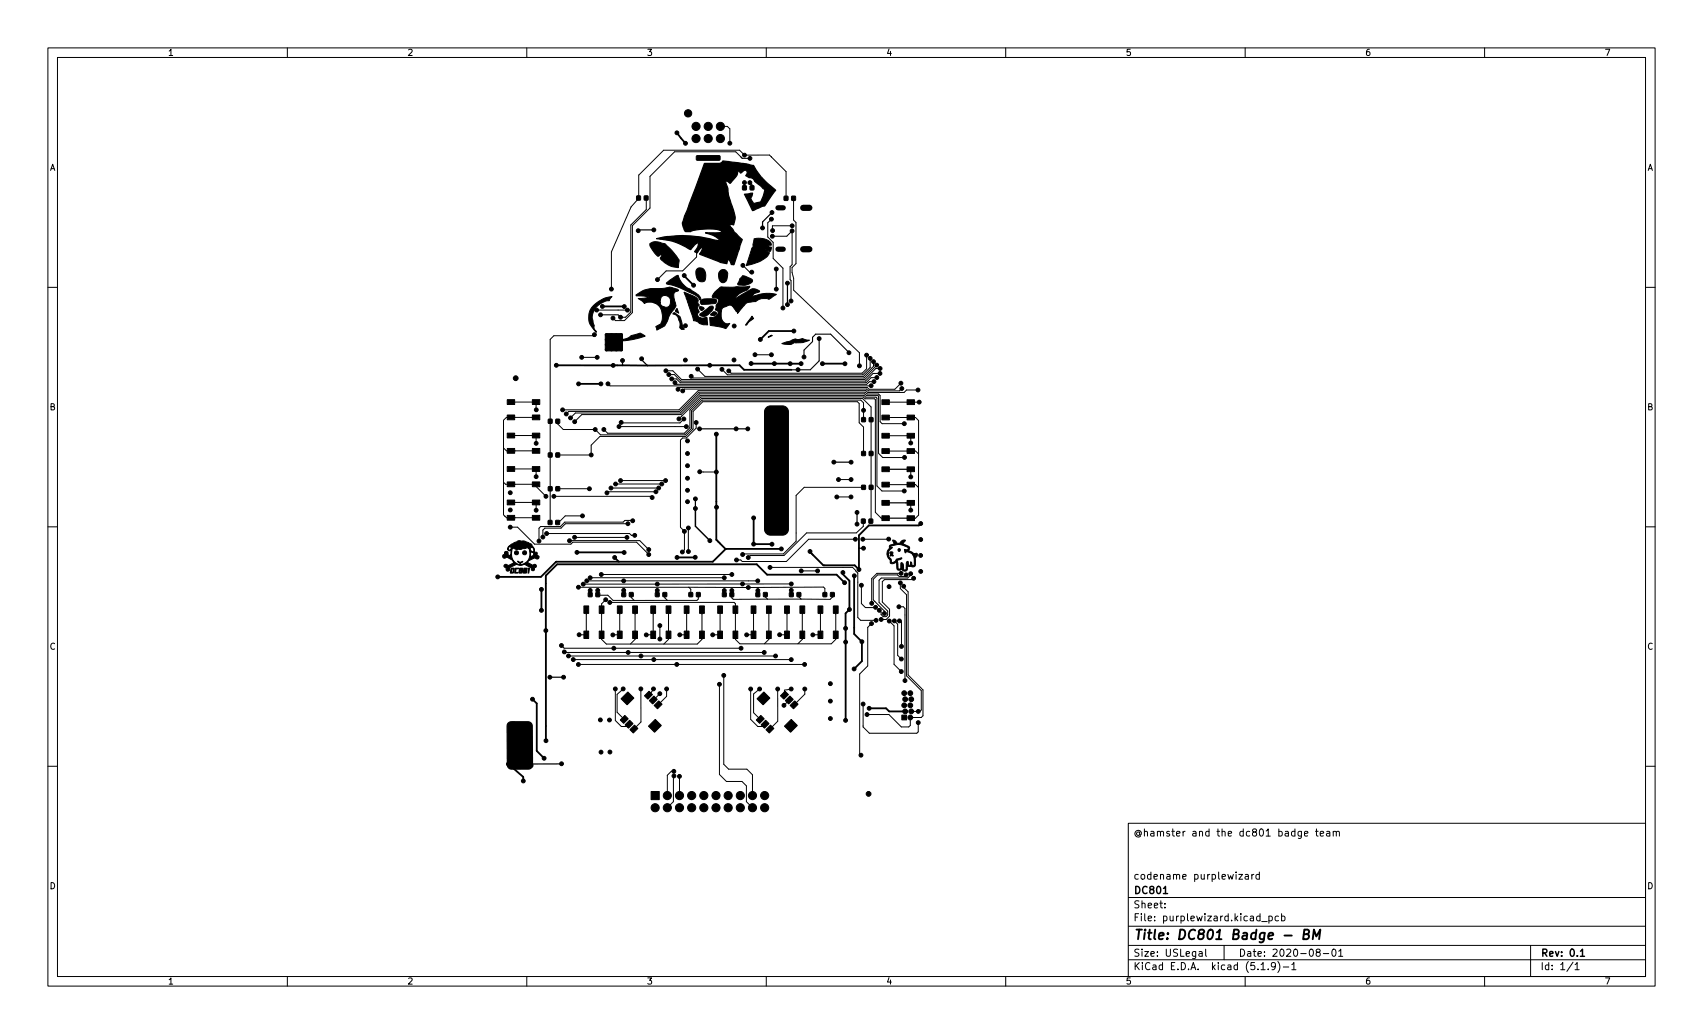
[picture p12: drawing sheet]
<svg xmlns="http://www.w3.org/2000/svg" width="356mm" height="216mm" viewBox="0 0 356 216" stroke-linecap="round" stroke-linejoin="round" font-family="sans-serif">
<defs><g id="words">
<text font-size="2.8" x="236.6" y="196.2">Title: DC801 Badge - BM</text>
<g font-size="2.1">
<text x="236.6" y="174.6">@hamster and the dc801 badge team</text>
<text x="236.6" y="183.6">codename purplewizard</text>
<text x="236.6" y="189.7">Sheet:</text>
<text x="236.6" y="186.7">DC801</text>
<text x="236.6" y="192.4">File: purplewizard.kicad_pcb</text>
<text x="236.6" y="202.5">KiCad E.D.A. kicad (5.1.9)-1</text>
<text x="236.6" y="199.7">Size: USLegal</text>
<text x="258.6" y="199.7">Date: 2020-08-01</text>
<text x="321.6" y="199.7">Rev: 0.1</text>
<text x="321.6" y="202.5">Id: 1/1</text>
</g>
<g font-size="1.8">
<text x="35" y="11.6">1</text>
<text x="85" y="11.6">2</text>
<text x="135" y="11.6">3</text>
<text x="185" y="11.6">4</text>
<text x="235" y="11.6">5</text>
<text x="285" y="11.6">6</text>
<text x="335" y="11.6">7</text>
<text x="10.3" y="35.6">A</text>
<text x="343.9" y="35.6">A</text>
<text x="10.3" y="85.7">B</text>
<text x="343.9" y="85.7">B</text>
<text x="10.3" y="135.6">C</text>
<text x="343.9" y="135.6">C</text>
<text x="10.3" y="185.7">D</text>
<text x="343.9" y="185.7">D</text>
<text x="35" y="205.6">1</text>
<text x="85" y="205.6">2</text>
<text x="135" y="205.6">3</text>
<text x="185" y="205.6">4</text>
<text x="235" y="205.6">5</text>
<text x="285" y="205.6">6</text>
<text x="335" y="205.6">7</text>
</g>
</g></defs>
<g fill="none" stroke="#000" stroke-width=".21">
<path d="M10 10h335.6v195.9h-335.6zM12 12h331.6v191.9h-331.6zM60 10v2M110 10v2M160 10v2M210 10v2M260 10v2M310 10v2M145.3 28.8v.1M150.4 26.4h1.5l.5 .5v3M155.4 38.1h.1M155.4 38.1v1.1"/>
<path d="M156.6 38.1l.4 .5v.6M156.6 33.1h-1.6l-1.4-1.4h-12.7l-5.2 5.1v6.6l-3.7 3.7v18.2l-1.6 1.6h-1.9l-.5-.5M10 60h2M135 41.4v2.3l-3.3 3.3v18.1l-1.1 1.1h-1l-.5-.5h-3.7M145.5 52.4v1.3l-3 2.9h-3.4l-1.8 1.8M155.1 55.4l1.4 1.4h.5M161.1 45.8l-.8 .7v3l1.1 1.1v3.4l2.1 2v8.3M161.3 49.3h3l1.1-1.1v7.1l-.4 .4v2.7l.2 .2v4.2M164.1 41.2v-5.4l-3.4-3.4h-5.2l-1.1-1h-15.8l-5.2 5.2v4.8l-1.6 1.8-4.1 9.4v7.8M165.4 47.1h-4.1v1M165.7 41.4v4.6l.5 .5v8.6l-.8 .8v1l.3 1.3v2.4l13.8 13.1v2.7M343.6 60h2"/>
<path d="M121.5 74.6h3.2M124.1 69.9l-.2 .2h-8.3l-.7 .8v38.2M124.6 64.7h6.4M130 76.3h.1M131 64.7v.1M135.2 76.3h.1M157.6 74.1h.1M157.7 74.1h3.4M181 74.2v2.8l-1 .9h-27.3l-.5-.4M181.7 74.8v1.9l-1.5 1.6h-28.3l-1.2-1.2M182.4 75.5v1l-2.1 2.1h-33.1l-1.5-1.5M182.5 79.7h-1l-.5 .5h-39.7l-.4-.3"/>
<path d="M183.1 76.2l-2.7 2.7h-35.7l-.4-.3M183.1 78.8l-1.2 .1-1.1 1h-38.8l-.8-.8h-.9M183.7 78h-1.4l-1.6 1.6h-38.5l-1.4-1.4h-1.1M183.8 76.9h-.9l-2.3 2.4h-38.3l-1.8-1.9h-1.5M105.1 93.5l.6 .6h6.2M106.7 84h5.2l.1 1.6M106.7 90.9h5.2l.1 1.7M106.7 97.9h5.2l.1 1.6M111.9 87.2h-6.2l-.6 .6v19.7l.6 .6h6.3M116.5 95h6.9M118.2 86.4l.6-.5h23.1l4-4h34.8l.4 .4h2.4l.3 .3v5.5l.4 .4h4.6M119.1 87.3l1-1.1h22l4-4h34.4l.4 .4h2.4l.1 .1v12l.9 .8h4.6"/>
<path d="M120 88.1l1.5-1.5h20.7l4-4h34.2l.4 .3h2.1l.2 .2v18.4l1.1 1h4.6M123.4 95h.1M126.1 89.7l.8 .8h16l1.2-1.2v-3.7l2.4-2.4h33.6l1.8 1.8-.1 23.8M126.9 80.1l.5 .5 54.5-.1M129.3 89.1h14M141.8 87.5l4.5-4.6h34l.3 .4h2l.2 .1v23.6l1.2 1.2h.9M142.3 86.9h.1M142.8 87.5l-.8 .8-12.3-.1M145.4 88.2v1.2l-2.1 2.1h-.8l-.4 .4v18.2l.8 .9M146.1 98.5l3.5 .1M180.3 87.6v-3.5l-.6-.6h-33.1l-2.2 2.3v3.6l-1.4 1.4h-17.6l-1.1-1.1h-6.7l-1.1-1.2v-.5M180.3 94.7v-5.5l-.9-.9v-4.1l-.4-.3h-32.2l-2.1 2v3.7l-1.5 1.5h-17.9l-1.9 1.9v2"/>
<path d="M185 87.2h6.2l.6 .6v19.8l-.6 .6h-1M185 91h5.2M185 94.2h6.2l.6 .6M188.1 80l-1.3 1.3h-5.3l-.4-.4h-39.1l-.4 .4M188.3 81.1l-.5 .5h-6.5l-.4-.4h-38l-.3 .4M188.9 95.5h.1M190.2 91v1.5M190.2 98v1.6M190.2 92.5h.1M190.2 99.6h.1M191.7 81.4h-2.4l-.5 .5h-7.6l-.4-.3h-35l-4 4h-24.3M191.9 84h-6.9"/>
<path d="M10 110h2M105.1 100.7l.5 .4h6.3v.5l2.1 2M105.4 107.8h.1M106.5 110.1h1.6l3.5 3.5h7.6l.4-.4h13.3l2.6 2.6M106.7 104.9h5.3v1.6M112 106.5h.1M114.1 111.4h17.4l.3 .4h.7l-.2-.2M115.6 103.6h20.3l.3 .3M116.5 102h6.6M118.9 112.9h14.7l1.9 1.9M120 112.2h10.9M121.6 107.7h-3.6l-1.4 1.4h-.2"/>
<path d="M123.1 102v.1M125.6 120h27.2M127.6 101.9h9.9M128.5 101.1h9.7M129.6 100.3h9.4M131.1 109.4h-13l-1 .9h-3.3l-.4 .4v1.4M132.1 108.7h-1.6l-.4 .3h-12.2l-.9 .9h-4.1l-.4 .4v2.7M135.5 115.8h.1M137 102.7h-10l-.3 .2M137.5 101.9h.1M138.2 101.1h.1M142.9 110.9v3.9l-.4 .5"/>
<path d="M143.7 110.2v5M160.8 118.5h17.2l1.1 1.2v9.2l.6 .6h3.2M167.3 119.2h3.4M174.7 103.8h3M175.1 100.1h2.6M178.6 112.6h-9.8l-4.6 4.6h-9.2l-.3-.3h-.9M180.3 108.8v1.1l-1.5 1.4h-10.4l-4.7 4.7h-7l-.5 .4M180.3 101.8h-12.4l-1.7 1.6v9.6l-2.6 2.7h-8.4l-.1 .1M185 101.2h6.2l.6 .6M185.6 112.6h-5.4M188.2 119.7h-5.1l-1.1 1.1v5.2M190.2 119.8v.3l-.7 .6h-5.5l-.4 .5v4.6l1.8 1.8v.8l-.4 .4h-.6l-.4-.5v-.5l-.4-.4"/>
<path d="M190.2 105v1.5M190.2 106.5h.1M343.6 110h2M117.2 134.8l.6 .6h36.9M117.8 136.1l.1 .1h41.7M118.7 137h.1M118.7 137h43.2M119.7 137.7h45.5M120.8 138.7h47.2M120.8 138.7h.1M120.8 122.6h.1M120.8 122.6h23"/>
<path d="M122.4 127.3v5.2h-1.5M122.5 121.3h.1M122.5 121.3h35.7M123.2 120.6h28M123.2 123.3h.1M123.2 123.3v.9M124.8 123.3l.1 1h2l1.1 1.1h4.4M126.5 125.2l-.9 .9v7.4l1 1h19l1-1v-6.2M127.3 125.8h26l.3 .3v7.4l.9 .9h19.1l.9-.9v-6.2M127.3 125.8h.1M129.4 127.3v5.2l-1.4 .1M130.2 123.3v.9"/>
<path d="M131.8 124.2v.6l.6 .6M132.6 127.3v6.2l-.9 1M135 132.5l-.1 .1M136.4 127.3v5.2h-1.4M137.2 123.3v.9M137.2 123.3h.1M137.8 130.6v2.8M138.8 124.2v.6l.6 .6M139.6 127.3v6.2l-1 1M141.9 132.5v.1M143.4 127.3v5.2h-1.5M143.8 122.6h28.2l.2 .3v1.3"/>
<path d="M143.8 122.6l.4 .4v1.2M145.9 124.2l-.1 .9-.3 .3h-13.1M148.8 132.5v.1M150.4 127.3v5.2h-1.6M151.2 123.3h.1M151.2 123.3v.9M152.8 123.3v1.5l.3 .3h7.2M154.7 135.4h.1M155.9 132.5v.1M157.3 127.3v5.2h-1.4M158.2 123.3v.9M158.2 123.3h.1"/>
<path d="M159.6 136.2h.1M159.8 124.2v.5l.5 .4M160.5 127.3v6.2l-.9 .9M161.9 137h.1M164.3 127.3v5.2h-1.5M165.2 137.7h.1M165.2 121.9l-43.4 .1M165.2 123.3v.9M166.8 124.2v.4l.5 .5M167.3 125.1h-7M167.5 127.3v6.2l-.9 .9M171.3 127.3v5.2l-1.6 .1"/>
<path d="M173.8 124.2v.5l-.5 .4h-6M176.6 131.2h.1M179.9 122.2v3.8l.8 .9 2.1-.1M182 130.2l-.8 .8v8.1l-1.7 1.6v16.7l.3 .3M182 126h.1M182.7 125.6l2 2v.5M182.7 125.6h.1M184 129.3v.1M185.7 129.7l1 1v8l1.5 1.5M186.7 129.6l.7 .7v6.5l.8 .8M187.7 126.7h.9l.4 .3v15.1M187.8 129.6l.4 .3v5.1"/>
<path d="M188 121.6v1.3l1.3 1.3v16.9M188.7 122.4v.3l.9 .9v17.3l3.1 3.2v5.4l-.3 .3h-2.3v1.7l-.3 .3h-1.6l-2.6-2.6h-4.6M189.2 120l-.3 .4h-1.1l-.4-.4h-4.1l-1 1v4.3l.4 .3M190.8 120.7l-.3 .3h-5.8l-.5 .5v4.2l1.5 1.5v1.4l-.7 .8h-1M10 160h2M128.5 143.9v6.5l1.2 1.3h1.2l.5-.5M130.1 143.9l-1.2 1.1v3.7l1.4 1.5M133.8 143.9v6.9l-1.4 1.4M136.5 143.9l-1.1 1.3M137.8 144.8l-1.4 1.4M139.2 143.8v1.6l-1.8 1.8M150.2 142.9v18.8l1.5 1.5h3.2l1 .9v3.3l1.2 1.3"/>
<path d="M151.1 141v18.6l1 1h3.9l1.1 1.2v4.3M156.7 143.9l.1 6.3 1.4 1.5h1.1l.5-.5M158.4 149.8v.1M158.6 143.9l-1.2 1v3.9l1.3 1.4M162.4 143.9v6.7l-1.6 1.6M164.8 146.2h.1M164.8 146.2l-1.1 1.1M165.2 143.9l-1.4 .2v1.1M168 143.9v1l-2.2 2.3M180.2 147v4.8l1.3 1.3h9.9l.3-.3v-1.9M189 142.1h.1M189.3 141.1h.1"/>
<path d="M189.3 141.1l3.1 3.1v4l-.3 .3h-1.8M190.1 144.7h.1M343.6 160h2M140.7 161.1h-.5l-.9 .8v4.2M140.7 162l-.1 .1v5.3l-1.3 1.3M141.9 162.1h.1M141.9 162.1v4M235.6 171.9h108v32h-108zM272.4 174.1l.7-.2-.1-.3h-.4l-.2 .2 .1 .7h.5M274.7 173.6h.5M274.9 173.1v1.3l.3 .2M275.7 174.1l.7-.2-.1-.3h-.4l-.2 .2v.7h.6"/>
<path d="M277 173.6h.6l.1 1M277.7 173.9l-.5 .1-.2 .2 .2 .4 .5-.1M278.4 173.7l.2-.1h.4v1M278.4 173.6v1M279 173.8l.2-.2h.4l.1 1M235.6 197.4h108M235.6 193.4h108M235.6 187.4h108M243.2 189.4v.2M243.2 188.7v.1M250.4 198.7h.6v1M251 199l-.5 .1-.2 .2 .2 .4 .5-.1"/>
<path d="M251.7 198.2v1.3l.3 .2M255.6 197.4v3M258.7 182.6h.8l-.8 1h.8M260 182.6h.6l.1 1M260.7 182.9l-.5 .1-.2 .2 .2 .4 .5-.1M261.4 182.6v1M261.8 182.6l-.4 .3M263 182.6h-.5l-.3 .3 .2 .6h.6M263 182.1v1.5M263.5 192.4h1.1M265 191.4l.4-.1 .3 .3-.2 .6h-.5M265 191.3v1.5"/>
<path d="M267 191.4l-.5-.1-.3 .3 .2 .6h.6M267.6 191.4l.4-.1 .3 .3-.1 .6h-.6M267.6 190.8v1.5M275.1 198.8l-.3-.3 .1-.2 .2-.1h.4l.2 .3-.1 .2-.6 .2-.2 .2 .1 .4 .2 .2h.3l.3-.3v-.3l-.3-.3M276.3 199.1h1.2M278.3 198.2h.2a.8 .8 0 0 1 .5 .7 .8 .8 0 0 1-.5 .8 1 1 0 0 1-.2-1.5zM279.5 198.6l.5-.4v1.5M279.5 199.7h.9M319.6 197.4v6.5M60 203.9v2M110 203.9v2M160 203.9v2"/>
<path d="M210 203.9v2M235.6 200.4h108M260 203.9v2M263.3 201.4l.4-.4v1.5M263.3 202.5h.9M264.8 202.3v.2M266.3 201.6l-.3 .3-.4-.1-.1-.2 .1-.6h.4l.2 .1a.99 .99 0 0 1-.3 1.4h-.3M266.8 200.8a1.72 1.72 0 0 1 0 2.2M268 201.9h1.1M269.7 201.4l.5-.4v1.5M269.7 202.5h.9M310 203.9v2"/>
<path d="M328.5 200.9l-1.3 1.9M328.9 201.4l.4-.4v1.5M328.9 202.5h.8"/>
</g>
<path d="M145.2 106.2v3.7l3 3M242.9 186.6h.9M330 198.6l.4-.4v1.5M330 199.7h.9" fill="none" stroke="#000" stroke-width=".3"/>
<path d="M272.2 195.1l.9-.1 .2-.3-.1-.5-.8-.1-.3 2h.8l.3-.2a.53 .53 0 0 0 0-.7l-.3-.1M274.1 196.1l.3-2 .4 1.4 .9-1.4-.3 2" fill="none" stroke="#000" stroke-width=".4"/>
<g fill="#000" stroke="#000" stroke-width=".21">
<path d="M145.4 32.6l4.8-.1 .2 .2v.6l-.3 .2h-4.5l-.2-.2zM155.1 38.8h.7v.8h-.7zM156.6 38.8h.8v.8h-.8zM133 40.9h.7v.9l-.7-.1zM134.5 40.9h.8v.9l-.8-.1zM135.7 50.9a2.59 2.59 0 0 1 2.8-.1l.5 .2 2.1 2.3a1.88 1.88 0 0 1 .6 2.2v.4h-.3a4.9 4.9 0 0 1-3.5-2l.3-.9-.7 .5a4.4 4.4 0 0 1-1.8-2.6zM132.8 61.5h.1a5.8 5.8 0 0 1 3-1.2l2.3-.1 1.1-.1a3.2 3.2 0 0 1 2.4 .6 .97 .97 0 0 0-1 1l.2 1.2a1.55 1.55 0 0 1-.5 2.1l-.7 1-.4 1.2a2.24 2.24 0 0 1-1.8 1.5l-.4 .2-.2-.7 1.1-.6v-.2a3.3 3.3 0 0 0-1.2-4.1l-.4-.1h1.5a1.12 1.12 0 0 0 1.4 .9 1.12 1.12 0 0 0 .7-1.5 1.08 1.08 0 0 0-1.3-.9 1.08 1.08 0 0 0-.8 1.3v.2l-2.8-.1a.54 .54 0 0 1-.9-.1l-1-.7h1.4l.9-.3-2.6-.2zM139.2 59.1l1-.8a2.04 2.04 0 0 1 1.4-.7 5 5 0 0 0 2.8 3l1.5 1.1a.66 .66 0 0 1 .3 .9 8 8 0 0 0-3.4-2.1l-3-1.1a.38 .38 0 0 1-.4 0 .38 .38 0 0 1-.2-.3zM145.6 56.1a1.18 1.18 0 0 1 1.3 .1 1.18 1.18 0 0 1 .5 1.2v.3a.96 .96 0 0 1-.8 1.2 .96 .96 0 0 1-1.1-.9l-.2-1.3zM150.3 56.6a.99 .99 0 0 1 1.4-.1 .99 .99 0 0 1 .2 1.3 .9 .9 0 0 1-.7 1.1 .9 .9 0 0 1-1.1-.7v-.3a1.49 1.49 0 0 1 .2-1.3zM155.1 57.6l1.5 .5a.54 .54 0 0 1 .5 .5 .54 .54 0 0 1-.5 .6 3.4 3.4 0 0 1-2.5 .2l.4-1.2zM149.3 61l.4-.4a1.48 1.48 0 0 1 1.9-.6l4.9-.2 .1 .1a2.14 2.14 0 0 1-1.7 1.1l-.9 .6-.9 1.1 3.2-2a1.55 1.55 0 0 1 2.3 .2l-.2 .1a1.79 1.79 0 0 0-1.4 .8l.7-.1a7.3 7.3 0 0 1 4.4-.2l-.8 .5a.86 .86 0 0 1-1.1 .3l-1.3 .1a4.9 4.9 0 0 1-2.4 .7l-.8 .3-1.7 2.1v-.7l-.2 .3-.1-.1a2.58 2.58 0 0 0-1.3-1.3l-.5 .1a1.41 1.41 0 0 0-1.3 1.8 1.49 1.49 0 0 0 1.8 1.9l-.8 1.1-2.9-.6a.5 .5 0 0 1-.4-.7l-.1-1a1.42 1.42 0 0 0 1.7-1.3l-.5-.3 .1-1 .2-.3a.69 .69 0 0 0 .3-.8 .69 .69 0 0 0-.8-.4l-.4-.1-.1-.2z"/>
<path d="M157.4 49.9a3.4 3.4 0 0 1 3.6 .9l.1 .4-.8 .2 .6 .2a.54 .54 0 0 1-.3 .9l-.9-.3 .9 .5a4 4 0 0 1-2.5 2.1l-2.3 .7 1.1-3.5 .3-.5zM163.8 41h.7v.8h-.8zM165.3 41h.8v.8h-.8zM124 63.8a5.8 5.8 0 0 1 3.8-1.9l-.6 .9h-.6a3.6 3.6 0 0 0-2.5 5.2 1.24 1.24 0 0 0 .4 1.3h-.1a3.8 3.8 0 0 1-1.4-4.1l.3-.6zM126.5 69.7h3.4v3.5h-3.4zM130.1 70.9l.6-.2a6.6 6.6 0 0 1 3.1-1.1l.9 .6-1.7 .5-2.4 .4a.3 .3 0 0 1-.3 .1 .3 .3 0 0 1-.2-.3zM140.6 65.4l.3-.1 .3 .2a2.66 2.66 0 0 1 1.3 2.5l.4 .7-.6 .1-.4-.4a3.1 3.1 0 0 0-.9-2.7l-.5-.1zM141.4 64.4l.3 1-.2-.1a.46 .46 0 0 1-.5-.4 .46 .46 0 0 1 .4-.5zM142.8 61l.9 .4a3.3 3.3 0 0 1 2.1 1.2 1.12 1.12 0 0 0 .2 1.2 .58 .58 0 0 0-.1 1l.1 .3a.75 .75 0 0 0-.3 .9 .75 .75 0 0 0 .9 .4h.5a.31 .31 0 0 1 .3-.1 .31 .31 0 0 1 .3 .2v1.3h-.2a2.27 2.27 0 0 1-2-.7l-.7-.1zM146 64.1h.5a.39 .39 0 0 1 .4 .4 .39 .39 0 0 1-.6 .3l-.2-.4zM146.1 65.6l1.8-1.4a.55 .55 0 0 1 .6-.3 .55 .55 0 0 1 .5 .4l-.4 .7a2.24 2.24 0 0 1-1.9 1 .4 .4 0 0 1-.5 0 .4 .4 0 0 1-.1-.4zM146.3 62.7l.2-.1a5.5 5.5 0 0 1 3 0 .66 .66 0 0 1-.1 .7 .66 .66 0 0 1-.8 .1l-2.1 .2-.3-.4z"/>
<path d="M148.4 65.6l.2-.2a.54 .54 0 0 1 .5-.3 .54 .54 0 0 1 .5 .3 .72 .72 0 0 1-1.2 .2zM157 66l.4 .5-1 .7-.5 .7h-.2zM160.4 70.4l.7-.4 .2 .1-.8 .3zM163.3 71.7l1.9-.6a1.53 1.53 0 0 1 1.6-.2 1.86 1.86 0 0 1 1.6 .1h.6l-1.4 .5-1.2 .1a1.42 1.42 0 0 0-1.3 .3zM105.9 97.4h1.6v1h-1.6zM105.9 90.4h1.6v1h-1.6zM105.9 93.6h1.6v1h-1.6zM105.9 83.5h1.6v1h-1.6zM105.9 86.7h1.6v1h-1.6zM111.2 97.4h1.5v1h-1.5zM111.2 93.6h1.5v1h-1.5zM111.2 90.4h1.5v1h-1.5z"/>
<path d="M111.2 86.7h1.5v1h-1.5zM111.2 83.5h1.5v1h-1.5zM114.5 94.6h.8l-.1 .8h-.7zM114.5 87.5l.8 .1-.1 .8h-.7zM116.1 94.6h.7v.8h-.7zM116.1 87.5l.7 .1v.8h-.7zM160 85.1l.8-.3 2.6-.1a1.25 1.25 0 0 1 1.2 1.3v24.5a1.25 1.25 0 0 1-1.2 1.2h-2.5a1.25 1.25 0 0 1-1.3-1.2v-24.5zM179.9 94.3h.8v.8h-.8zM179.9 87.2h.8v.9l-.8-.1zM181.5 94.3h.8l-.1 .8h-.7zM181.5 87.2h.8l-.1 .9-.7-.1zM184.1 83.5h1.6v1h-1.6z"/>
<path d="M184.1 86.7h1.6v1h-1.6zM184.1 90.5h1.6v1h-1.6zM184.1 93.7h1.6v1h-1.6zM184.1 97.5h1.6v1h-1.6zM189.4 86.7h1.5v1h-1.5zM189.4 83.5h1.5v1h-1.5zM189.4 93.7h1.5v1h-1.5zM189.4 90.5h1.5v1h-1.5zM189.4 97.5h1.5v1h-1.5zM105.9 100.6h1.6v1h-1.6zM105.9 104.4h1.6v1h-1.6zM105.9 107.6h1.6v1h-1.6z"/>
<path d="M106.7 118.6l.6 .1v.4a.49 .49 0 0 1-.2 .6 .49 .49 0 0 1-.5-.1v-.1h.2a.43 .43 0 0 0 .4-.3 .43 .43 0 0 0-.1-.4h-.2l-.1 .7h-.2zM107.6 118.7l.7-.1v.2h-.3a.47 .47 0 0 0-.3 .7h.5l-.1 .2-.6-.1zM106.3 114.1l1.4-.9a1.31 1.31 0 0 1 1.3-.2h.4l.8 .3 .7 .3 .2 .3a1.21 1.21 0 0 1 .3 1.4l-.2 .1-.4-.3-.1 1.1 .7-.2v-.3a.4 .4 0 0 1 .5-.4 .4 .4 0 0 1 .2 .6 .41 .41 0 0 1 .4 .4 .41 .41 0 0 1-.3 .5 .41 .41 0 0 1-.5-.3l-1.3 .6-.3 .3 1.1 .6a.39 .39 0 0 1 .7 0 .39 .39 0 0 1-.3 .6 .39 .39 0 0 1-.3 .6 .39 .39 0 0 1-.4-.6l-.6-.3a1.56 1.56 0 0 0-1.6-.3l-.8-.2-1.5 .8a.4 .4 0 0 1 0 .5 .4 .4 0 0 1-.6 .1 .4 .4 0 0 1-.1-.6 .44 .44 0 0 1-.5-.3 .44 .44 0 0 1 .4-.5 .44 .44 0 0 1 .5 .3l1.2-.6-.4-.6-1.1-.6-.1 .1a.41 .41 0 0 1-.7-.1 .41 .41 0 0 1 .3-.6v-.3a.43 .43 0 0 1 .6-.2 .43 .43 0 0 1 .2 .6l.5 .3 .1-.3h.1a2.06 2.06 0 0 0 1.8 2.1v-.4l-.5-.2 .1-.1a.71 .71 0 0 0 1 0l-.5 .4v.1a.29 .29 0 0 0 .3 .2 .29 .29 0 0 0 .2-.1 2.36 2.36 0 0 0 1.2-3.3h.2l.2 .3a.38 .38 0 0 0 .5 .4 .38 .38 0 0 0 .1-.7 .38 .38 0 0 0-.4-.3 .38 .38 0 0 0-.4 .3l-.6-.2-.9 .3a2.79 2.79 0 0 1-2.1-.1l-.2 1.3h-.1v-1a.38 .38 0 0 1-.4 .2 .38 .38 0 0 1-.3-.4l.2 .1a.37 .37 0 0 0 .5-.1 .37 .37 0 0 0-.2-.5l-.5 .5zM108.5 118.7h.7l-.1 .4a.43 .43 0 0 1-.2 .5 .43 .43 0 0 1-.5-.1h.5v-.3h-.3l-.1 .3h-.1v-.4h.5l.1-.2v-.1h-.3l-.1 .3h-.2zM109.4 118.7l.7-.1-.1 .5a.45 .45 0 0 1-.2 .5 .45 .45 0 0 1-.5-.1h.5v-.2v-.2l-.5 .4v-.3h.2l.4-.3-.3-.1-.1 .4h-.2zM110.3 118.7h.3l-.3 1zM111.2 100.6h1.5v1h-1.5zM111.2 107.6h1.5v1h-1.5zM111.2 104.4h1.5v1h-1.5zM114.5 108.7h.7v.8h-.7zM114.5 101.6l.8 .1-.1 .8-.7-.1zM116.1 108.7h.7v.8h-.8z"/>
<path d="M116.1 101.6l.7 .1v.8l-.7-.1zM179.9 108.4h.8l-.1 .8h-.7zM179.9 101.3l.8 .1v.8l-.8-.1zM181.5 108.4h.7v.8h-.7zM181.5 101.3l.8 .1-.1 .8-.7-.1zM184.1 100.7h1.6v1h-1.6zM184.1 104.5h1.6v1h-1.6zM184.1 107.7h1.6v1h-1.6zM185.9 115.3a.3 .3 0 0 1 .4-.1 .3 .3 0 0 1 0 .5l-.1 .1 .3 .3h-.6l.1-.4-.2-.2zM186.4 112.8a.81 .81 0 0 1 .9 .6h.6l.1-.1a.72 .72 0 0 1 1.1-.4l-.5 .7 1 .4a.5 .5 0 0 1 .3 .5 .5 .5 0 0 1-.3 .5l.6 .2a1.48 1.48 0 0 0 1.3 .4 .87 .87 0 0 1-.4 .9l.1 1.1a.64 .64 0 0 1-.3 .7 .64 .64 0 0 1-.8 0l-.6-.2v.1a.67 .67 0 0 1-.1 .9 .67 .67 0 0 1-.9 .1l-.1-1.3v.2a.65 .65 0 0 1-.2 .8 .65 .65 0 0 1-.9 0l-.1-1.5a.9 .9 0 0 1-1.3 .1v-.6l-.5-.5-.2-.7h.3l.1 .4a1.76 1.76 0 0 1 .6 1.4 1.38 1.38 0 0 0 1.1-.8l1-.2-.1 .2-.8 .3 .1 1.3a.33 .33 0 0 0 .2 .5 .33 .33 0 0 0 .4-.4v-.6a.25 .25 0 0 1 .2-.3 .25 .25 0 0 1 .3 .2l.1 .8a.32 .32 0 0 0 .2 .5 .32 .32 0 0 0 .3-.5l.1-1 .1-.3a.52 .52 0 0 1 .3 .8h.4v-.7a.58 .58 0 0 1 .3 .8l.5-.1v-1.4l-.3-.8h.3l.2 .4 .2-.4h-.7l-.5-.4-.9-.3-.1 .3-.2-.7 .2 .1a.36 .36 0 0 0 .6-.3 .36 .36 0 0 0-.5-.4l-.3-.1a3 3 0 0 0-3 .2l.4 .1-.2 .3a1.17 1.17 0 0 0-.6 1.1h-.3l.1-.5 .5-.8-.1-.4 .7-.3a.21 .21 0 0 0 .2-.1 .21 .21 0 0 0 0-.3zM189.4 100.7h1.5v1h-1.5zM189.4 107.7h1.5v1h-1.5z"/>
<path d="M189.4 104.5h1.5v1h-1.5zM121.9 126.5h1v1.6h-1zM121.9 131.8h1v1.5h-1zM122.9 123.7l.7 .1v.8h-.7zM124.4 123.7l.8 .1v.8h-.8zM125.1 126.5h1v1.6h-1zM125.1 131.8h1v1.5h-1zM128.9 126.5h1v1.6h-1zM128.9 131.8h1v1.5h-1zM129.9 123.7l.7 .1v.8h-.7zM131.4 123.7l.8 .1v.8h-.8zM132.1 126.5h1v1.6h-1z"/>
<path d="M132.1 131.8h1v1.5h-1zM135.9 126.5h1v1.6h-1zM135.9 131.8h1v1.5h-1zM136.9 123.7l.7 .1v.8h-.7zM138.4 123.7l.8 .1v.8h-.8zM139.1 126.5h1v1.6h-1zM139.1 131.8h1v1.5h-1zM142.9 126.5h1v1.6h-1zM142.9 131.8h1v1.5h-1zM143.9 123.7l.7 .1v.8h-.7zM145.4 123.7l.8 .1v.8h-.8zM146.1 126.5h1v1.6h-1z"/>
<path d="M146.1 131.8h1v1.5h-1zM149.9 126.5h1v1.6h-1zM149.9 131.8h1v1.5h-1zM150.9 123.7l.7 .1v.8h-.7zM152.4 123.7l.8 .1v.8h-.8zM153.1 126.5h1v1.6h-1zM153.1 131.8h1v1.5h-1zM156.8 126.5h1v1.6h-1zM156.8 131.8h1v1.5h-1zM157.9 123.7l.7 .1v.8h-.7zM159.4 123.7l.8 .1v.8h-.8zM160 126.5h1v1.6h-1z"/>
<path d="M160 131.8h1v1.5h-1zM163.8 126.5h1v1.6h-1zM163.8 131.8h1v1.5h-1zM164.9 123.7l.7 .1v.8h-.7zM166.4 123.7l.8 .1v.8h-.8zM167 126.5h1v1.6h-1zM167 131.8h1v1.5h-1zM170.8 126.5h1v1.6h-1zM170.8 131.8h1v1.5h-1zM171.9 123.7l.7 .1v.8h-.8zM173.4 123.7l.8 .1v.8h-.8zM174 126.5h1v1.6h-1z"/>
<path d="M174 131.8h1v1.5h-1zM130.5 149.4l.7 .7-1 .9-.7-.7zM131.1 144.5l1.3 1.3-1.5 1.4-1.2-1.3zM131.5 150.4l.7 .7-1 1-.7-.8zM132.5 151.4l.7 .7-1 1-.7-.7zM134.6 145.3l.9-1 .7 .7-.9 1zM135.6 146.3l.9-1 .7 .7-.9 1zM135.4 151.6l1.4-1.4 1.3 1.3-1.4 1.4zM136.6 147.3l.9-1 .7 .7-.9 1zM158.9 149.4l.7 .7-1 .9-.7-.7zM159.5 144.5l1.3 1.3-1.5 1.4-1.2-1.3zM159.9 150.4l.7 .7-1 1-.7-.8z"/>
<path d="M160.9 151.4l.7 .7-1 1-.7-.7zM163 145.3l.9-1 .7 .7-.9 1zM164 146.3l.9-1 .7 .7-.9 1zM165.2 150.2l1.3 1.3-1.4 1.4-1.3-1.3zM165 147.3l.9-1 .7 .7-.9 1zM188.3 149.3h1v1h-1zM136 165.3h1.7v1.7h-1.7z"/>
<circle cx="141.3" cy="27.7" r=".4"/>
<circle cx="143.1" cy="29.9" r=".4"/>
<circle cx="143.7" cy="23.7" r=".76"/>
<circle cx="145.3" cy="26.4" r=".85"/>
<circle cx="145.3" cy="28.9" r=".85"/>
<circle cx="147.9" cy="28.9" r=".85"/>
<circle cx="147.9" cy="26.4" r=".85"/>
<circle cx="150.4" cy="26.4" r=".85"/>
<circle cx="150.4" cy="28.9" r=".85"/>
<circle cx="152.4" cy="29.9" r=".4"/>
<circle cx="155.4" cy="38.1" r=".4"/>
<circle cx="155.5" cy="32.4" r=".4"/>
<circle cx="156.6" cy="38.1" r=".4"/>
<circle cx="156.6" cy="33.1" r=".4"/>
<circle cx="133.3" cy="48.2" r=".4"/>
<circle cx="136.5" cy="48" r=".4"/>
<circle cx="137.3" cy="58.4" r=".4"/>
<circle cx="142.9" cy="57.5" r=".4"/>
<circle cx="144.8" cy="59.6" r=".4"/>
<circle cx="155.1" cy="55.4" r=".4"/>
<circle cx="157" cy="56.8" r=".4"/>
<circle cx="159.2" cy="47.6" r=".4"/>
<circle cx="161.1" cy="45.8" r=".4"/>
<circle cx="161.2" cy="44.4" r=".4"/>
<circle cx="161.3" cy="49.3" r=".4"/>
<circle cx="161.3" cy="48.1" r=".4"/>
<circle cx="162.1" cy="56.2" r=".4"/>
<circle cx="164.4" cy="59.1" r=".4"/>
<circle cx="165.4" cy="48.2" r=".4"/>
<circle cx="165.4" cy="47.1" r=".4"/>
<circle cx="107.7" cy="79" r=".5"/>
<circle cx="116.2" cy="76.3" r=".4"/>
<circle cx="121.5" cy="74.6" r=".4"/>
<circle cx="124.1" cy="69.9" r=".4"/>
<circle cx="124.6" cy="64.7" r=".4"/>
<circle cx="124.7" cy="74.6" r=".4"/>
<circle cx="125.4" cy="65.7" r=".4"/>
<circle cx="125.8" cy="64" r=".4"/>
<circle cx="126.6" cy="73" r=".25"/>
<circle cx="126.6" cy="72" r=".25"/>
<circle cx="126.6" cy="69.9" r=".25"/>
<circle cx="126.6" cy="70.9" r=".25"/>
<circle cx="127.7" cy="60.4" r=".4"/>
<circle cx="127.7" cy="73" r=".25"/>
<circle cx="127.7" cy="72" r=".25"/>
<circle cx="127.7" cy="69.9" r=".25"/>
<circle cx="127.7" cy="70.9" r=".25"/>
<circle cx="128" cy="66.4" r=".4"/>
<circle cx="128" cy="76.3" r=".4"/>
<circle cx="128.7" cy="73" r=".25"/>
<circle cx="128.7" cy="72" r=".25"/>
<circle cx="128.7" cy="69.9" r=".25"/>
<circle cx="128.7" cy="70.9" r=".25"/>
<circle cx="129.6" cy="66.2" r=".4"/>
<circle cx="129.7" cy="73" r=".25"/>
<circle cx="129.7" cy="72" r=".25"/>
<circle cx="129.7" cy="69.9" r=".25"/>
<circle cx="129.7" cy="70.9" r=".25"/>
<circle cx="130" cy="75.3" r=".4"/>
<circle cx="130.4" cy="64" r=".4"/>
<circle cx="131" cy="64.8" r=".4"/>
<circle cx="134" cy="74.9" r=".4"/>
<circle cx="139" cy="77.4" r=".4"/>
<circle cx="139.7" cy="78.2" r=".4"/>
<circle cx="140.3" cy="79.1" r=".4"/>
<circle cx="140.9" cy="79.9" r=".4"/>
<circle cx="143.1" cy="75.2" r=".4"/>
<circle cx="143.1" cy="68" r=".4"/>
<circle cx="144.3" cy="78.6" r=".4"/>
<circle cx="145.7" cy="77.1" r=".4"/>
<circle cx="148.2" cy="76.3" r=".4"/>
<circle cx="150.7" cy="77.1" r=".4"/>
<circle cx="152.2" cy="77.5" r=".4"/>
<circle cx="153.3" cy="75.2" r=".4"/>
<circle cx="153.3" cy="68.1" r=".4"/>
<circle cx="156.8" cy="75.9" r=".4"/>
<circle cx="157.6" cy="74.1" r=".4"/>
<circle cx="158.8" cy="70.9" r=".4"/>
<circle cx="161.1" cy="74.1" r=".4"/>
<circle cx="161.7" cy="75.9" r=".4"/>
<circle cx="162.1" cy="60.4" r=".4"/>
<circle cx="163.5" cy="64.3" r=".4"/>
<circle cx="164.4" cy="63.6" r=".4"/>
<circle cx="165" cy="75.9" r=".4"/>
<circle cx="165.2" cy="62.8" r=".4"/>
<circle cx="165.8" cy="69.1" r=".4"/>
<circle cx="166.6" cy="77.2" r=".4"/>
<circle cx="167.3" cy="75.9" r=".4"/>
<circle cx="167.9" cy="74.5" r=".4"/>
<circle cx="171" cy="70.7" r=".4"/>
<circle cx="171.7" cy="75.9" r=".4"/>
<circle cx="176.4" cy="76" r=".4"/>
<circle cx="177.3" cy="73.7" r=".4"/>
<circle cx="179.5" cy="76.4" r=".4"/>
<circle cx="181" cy="74.2" r=".4"/>
<circle cx="181.7" cy="74.8" r=".4"/>
<circle cx="182.4" cy="75.5" r=".4"/>
<circle cx="182.5" cy="79.7" r=".4"/>
<circle cx="183.1" cy="76.2" r=".4"/>
<circle cx="183.1" cy="78.8" r=".4"/>
<circle cx="183.7" cy="78" r=".4"/>
<circle cx="183.8" cy="76.9" r=".4"/>
<circle cx="112" cy="99.5" r=".4"/>
<circle cx="112" cy="92.6" r=".4"/>
<circle cx="112" cy="85.6" r=".4"/>
<circle cx="117.5" cy="85.6" r=".4"/>
<circle cx="118.2" cy="86.4" r=".4"/>
<circle cx="119.1" cy="87.3" r=".4"/>
<circle cx="120" cy="88.1" r=".4"/>
<circle cx="120.8" cy="80.2" r=".4"/>
<circle cx="123.4" cy="95" r=".4"/>
<circle cx="124.3" cy="89.7" r=".4"/>
<circle cx="125.5" cy="80.2" r=".4"/>
<circle cx="126.1" cy="89.7" r=".4"/>
<circle cx="126.9" cy="80.1" r=".4"/>
<circle cx="129.3" cy="89.1" r=".4"/>
<circle cx="129.7" cy="88.2" r=".4"/>
<circle cx="141.6" cy="81.3" r=".4"/>
<circle cx="141.8" cy="87.5" r=".4"/>
<circle cx="142.6" cy="81.6" r=".4"/>
<circle cx="142.8" cy="87.5" r=".4"/>
<circle cx="143.3" cy="89.1" r=".4"/>
<circle cx="143.6" cy="94.7" r=".4"/>
<circle cx="143.6" cy="92.1" r=".4"/>
<circle cx="143.6" cy="99.9" r=".4"/>
<circle cx="143.6" cy="97.2" r=".4"/>
<circle cx="145.4" cy="88.2" r=".4"/>
<circle cx="146.1" cy="89.5" r=".4"/>
<circle cx="146.1" cy="98.5" r=".4"/>
<circle cx="149.6" cy="90.7" r=".19"/>
<circle cx="149.6" cy="98.6" r=".4"/>
<circle cx="149.6" cy="90.7" r=".4"/>
<circle cx="153.7" cy="89.5" r=".4"/>
<circle cx="156.1" cy="89.5" r=".4"/>
<circle cx="174.1" cy="96.5" r=".4"/>
<circle cx="177.7" cy="96.5" r=".4"/>
<circle cx="180.3" cy="85.7" r=".4"/>
<circle cx="181.9" cy="80.5" r=".4"/>
<circle cx="188.1" cy="80" r=".4"/>
<circle cx="188.3" cy="81.1" r=".4"/>
<circle cx="188.8" cy="88.5" r=".4"/>
<circle cx="188.9" cy="95.5" r=".4"/>
<circle cx="190.2" cy="92.5" r=".4"/>
<circle cx="190.2" cy="99.6" r=".4"/>
<circle cx="190.2" cy="84" r=".09"/>
<circle cx="190.2" cy="91" r=".09"/>
<circle cx="191.7" cy="81.4" r=".4"/>
<circle cx="191.9" cy="84" r=".4"/>
<circle cx="106.5" cy="102.9" r=".4"/>
<circle cx="106.5" cy="110.1" r=".4"/>
<circle cx="106.5" cy="106.5" r=".4"/>
<circle cx="107.8" cy="115.4" r=".42"/>
<circle cx="109.5" cy="115.4" r=".42"/>
<circle cx="112" cy="106.5" r=".4"/>
<circle cx="112.5" cy="113" r=".4"/>
<circle cx="113.4" cy="112.1" r=".4"/>
<circle cx="114" cy="103.6" r=".4"/>
<circle cx="114.1" cy="111.4" r=".4"/>
<circle cx="115.6" cy="103.6" r=".4"/>
<circle cx="118.9" cy="112.9" r=".4"/>
<circle cx="120" cy="112.2" r=".4"/>
<circle cx="120.5" cy="115.3" r=".4"/>
<circle cx="121.6" cy="107.7" r=".4"/>
<circle cx="123.1" cy="102.1" r=".4"/>
<circle cx="125.6" cy="120" r=".4"/>
<circle cx="126.7" cy="102.9" r=".4"/>
<circle cx="127.6" cy="101.9" r=".4"/>
<circle cx="128.3" cy="116.4" r=".4"/>
<circle cx="128.5" cy="101.1" r=".4"/>
<circle cx="129.6" cy="100.3" r=".4"/>
<circle cx="130.3" cy="115.4" r=".4"/>
<circle cx="130.9" cy="112.2" r=".4"/>
<circle cx="131.1" cy="109.4" r=".4"/>
<circle cx="132.1" cy="108.7" r=".4"/>
<circle cx="132.5" cy="111.8" r=".4"/>
<circle cx="135.5" cy="115.8" r=".4"/>
<circle cx="135.5" cy="114.8" r=".4"/>
<circle cx="136.2" cy="103.9" r=".4"/>
<circle cx="137" cy="102.7" r=".4"/>
<circle cx="137.5" cy="101.9" r=".4"/>
<circle cx="138.2" cy="101.1" r=".4"/>
<circle cx="139" cy="100.3" r=".4"/>
<circle cx="141.4" cy="116.4" r=".4"/>
<circle cx="142.5" cy="115.3" r=".4"/>
<circle cx="142.9" cy="111" r=".4"/>
<circle cx="143.6" cy="102.4" r=".4"/>
<circle cx="143.6" cy="104.8" r=".4"/>
<circle cx="143.7" cy="110.2" r=".4"/>
<circle cx="143.7" cy="115.2" r=".4"/>
<circle cx="145.2" cy="116.4" r=".4"/>
<circle cx="145.2" cy="104.2" r=".4"/>
<circle cx="145.2" cy="106.2" r=".4"/>
<circle cx="148.2" cy="112.9" r=".4"/>
<circle cx="149.6" cy="105.9" r=".4"/>
<circle cx="152.8" cy="120" r=".4"/>
<circle cx="153.8" cy="116.9" r=".4"/>
<circle cx="155.1" cy="115.8" r=".4"/>
<circle cx="156.2" cy="116.4" r=".4"/>
<circle cx="157.4" cy="113.6" r=".4"/>
<circle cx="157.4" cy="108.1" r=".4"/>
<circle cx="160.8" cy="118.5" r=".4"/>
<circle cx="161.2" cy="113.6" r=".4"/>
<circle cx="163.1" cy="114.6" r=".4"/>
<circle cx="167.3" cy="119.2" r=".4"/>
<circle cx="169.1" cy="115.1" r=".4"/>
<circle cx="170.7" cy="119.2" r=".4"/>
<circle cx="174.7" cy="103.8" r=".4"/>
<circle cx="175.1" cy="100.1" r=".4"/>
<circle cx="176" cy="119.5" r=".4"/>
<circle cx="177.7" cy="103.8" r=".4"/>
<circle cx="177.7" cy="100.1" r=".4"/>
<circle cx="178.6" cy="112.6" r=".4"/>
<circle cx="179" cy="109.4" r=".4"/>
<circle cx="179" cy="107" r=".4"/>
<circle cx="179.4" cy="118.9" r=".4"/>
<circle cx="180.2" cy="112.6" r=".4"/>
<circle cx="180.3" cy="114.5" r=".4"/>
<circle cx="185.6" cy="112.6" r=".4"/>
<circle cx="187.8" cy="114.8" r=".27"/>
<circle cx="188.2" cy="119.7" r=".4"/>
<circle cx="188.8" cy="102.5" r=".4"/>
<circle cx="190.2" cy="119.8" r=".4"/>
<circle cx="190.2" cy="106.5" r=".4"/>
<circle cx="192.2" cy="116" r=".4"/>
<circle cx="192.3" cy="109.3" r=".4"/>
<circle cx="192.3" cy="119.3" r=".4"/>
<circle cx="192.3" cy="112.7" r=".4"/>
<circle cx="103.9" cy="120.5" r=".4"/>
<circle cx="113.1" cy="127.4" r=".4"/>
<circle cx="113.1" cy="123.1" r=".4"/>
<circle cx="114" cy="131.7" r=".4"/>
<circle cx="117.2" cy="134.8" r=".4"/>
<circle cx="117.8" cy="136.1" r=".4"/>
<circle cx="118.7" cy="137" r=".4"/>
<circle cx="119.7" cy="137.7" r=".4"/>
<circle cx="120.8" cy="138.7" r=".4"/>
<circle cx="120.8" cy="122.6" r=".4"/>
<circle cx="120.9" cy="132.5" r=".4"/>
<circle cx="121.8" cy="122" r=".4"/>
<circle cx="122.5" cy="121.3" r=".4"/>
<circle cx="123.2" cy="123.3" r=".4"/>
<circle cx="123.2" cy="120.6" r=".4"/>
<circle cx="124.8" cy="123.3" r=".4"/>
<circle cx="124.8" cy="124.2" r=".09"/>
<circle cx="126.5" cy="125.2" r=".4"/>
<circle cx="127.3" cy="125.8" r=".4"/>
<circle cx="128" cy="132.6" r=".4"/>
<circle cx="128.2" cy="135.4" r=".4"/>
<circle cx="130.2" cy="121.3" r=".4"/>
<circle cx="130.2" cy="123.3" r=".4"/>
<circle cx="131.2" cy="136.2" r=".4"/>
<circle cx="133.8" cy="137" r=".4"/>
<circle cx="134.9" cy="132.6" r=".4"/>
<circle cx="136.5" cy="137.7" r=".4"/>
<circle cx="137.2" cy="123.3" r=".4"/>
<circle cx="137.2" cy="122" r=".4"/>
<circle cx="137.8" cy="130.6" r=".4"/>
<circle cx="137.8" cy="133.4" r=".4"/>
<circle cx="141.3" cy="138.7" r=".4"/>
<circle cx="141.9" cy="132.6" r=".4"/>
<circle cx="148.8" cy="132.6" r=".4"/>
<circle cx="151.2" cy="120.6" r=".4"/>
<circle cx="151.2" cy="123.3" r=".4"/>
<circle cx="152.8" cy="124.2" r=".09"/>
<circle cx="152.8" cy="123.3" r=".4"/>
<circle cx="154.7" cy="135.4" r=".4"/>
<circle cx="155" cy="121.9" r=".4"/>
<circle cx="155.9" cy="132.6" r=".4"/>
<circle cx="156.3" cy="122.7" r=".4"/>
<circle cx="158.2" cy="121.3" r=".4"/>
<circle cx="158.2" cy="123.3" r=".4"/>
<circle cx="159.6" cy="136.2" r=".4"/>
<circle cx="161.9" cy="137" r=".4"/>
<circle cx="162.8" cy="132.5" r=".4"/>
<circle cx="165.2" cy="137.7" r=".4"/>
<circle cx="165.2" cy="123.3" r=".4"/>
<circle cx="165.2" cy="121.9" r=".4"/>
<circle cx="168" cy="138.7" r=".4"/>
<circle cx="169.7" cy="132.6" r=".4"/>
<circle cx="176.4" cy="121.7" r=".4"/>
<circle cx="176.6" cy="131.2" r=".4"/>
<circle cx="176.6" cy="134.1" r=".4"/>
<circle cx="177.4" cy="127.3" r=".4"/>
<circle cx="178.3" cy="139.7" r=".4"/>
<circle cx="178.4" cy="120.2" r=".4"/>
<circle cx="179.9" cy="122.2" r=".4"/>
<circle cx="180" cy="134" r=".4"/>
<circle cx="182" cy="130.2" r=".4"/>
<circle cx="182" cy="126" r=".4"/>
<circle cx="182.8" cy="126.8" r=".4"/>
<circle cx="182.9" cy="129.5" r=".4"/>
<circle cx="183.6" cy="127.4" r=".4"/>
<circle cx="184" cy="129.3" r=".4"/>
<circle cx="184.7" cy="128.1" r=".4"/>
<circle cx="185.6" cy="122.5" r=".4"/>
<circle cx="185.7" cy="129.7" r=".4"/>
<circle cx="186.7" cy="129.6" r=".4"/>
<circle cx="187.7" cy="126.7" r=".4"/>
<circle cx="187.8" cy="129.6" r=".4"/>
<circle cx="188" cy="121.7" r=".4"/>
<circle cx="188.2" cy="137.6" r=".4"/>
<circle cx="188.2" cy="135" r=".4"/>
<circle cx="188.7" cy="122.4" r=".4"/>
<circle cx="189.2" cy="120" r=".4"/>
<circle cx="190.8" cy="120.7" r=".4"/>
<circle cx="106.2" cy="159.5" r=".4"/>
<circle cx="107" cy="152.9" r=".4"/>
<circle cx="108" cy="156" r=".4"/>
<circle cx="109.8" cy="156.1" r=".4"/>
<circle cx="110" cy="157.5" r=".4"/>
<circle cx="110.9" cy="159.8" r=".4"/>
<circle cx="111.2" cy="146" r=".4"/>
<circle cx="113.6" cy="158.3" r=".4"/>
<circle cx="113.6" cy="158.3" r=".19"/>
<circle cx="114" cy="154.7" r=".4"/>
<circle cx="114.8" cy="141.4" r=".4"/>
<circle cx="117.3" cy="159.5" r=".4"/>
<circle cx="117.7" cy="141.4" r=".4"/>
<circle cx="125.4" cy="150.3" r=".4"/>
<circle cx="125.5" cy="157" r=".4"/>
<circle cx="127.3" cy="150.3" r=".4"/>
<circle cx="127.4" cy="157" r=".4"/>
<circle cx="128.5" cy="143.8" r=".4"/>
<circle cx="130.1" cy="143.8" r=".4"/>
<circle cx="133.8" cy="143.8" r=".4"/>
<circle cx="136.5" cy="143.8" r=".4"/>
<circle cx="137.8" cy="144.8" r=".4"/>
<circle cx="139.2" cy="143.8" r=".4"/>
<circle cx="150.2" cy="142.9" r=".4"/>
<circle cx="151.1" cy="141" r=".4"/>
<circle cx="156.7" cy="143.9" r=".4"/>
<circle cx="158.6" cy="143.9" r=".4"/>
<circle cx="162.4" cy="143.9" r=".4"/>
<circle cx="163.7" cy="147.3" r=".4"/>
<circle cx="165.2" cy="143.9" r=".4"/>
<circle cx="168" cy="143.9" r=".4"/>
<circle cx="173.4" cy="150" r=".4"/>
<circle cx="173.4" cy="146.4" r=".4"/>
<circle cx="173.4" cy="142.8" r=".4"/>
<circle cx="176.6" cy="150.4" r=".4"/>
<circle cx="179.8" cy="157.7" r=".4"/>
<circle cx="180.2" cy="147" r=".4"/>
<circle cx="181" cy="149.2" r=".4"/>
<circle cx="181.5" cy="147.9" r=".4"/>
<circle cx="188.2" cy="140.2" r=".4"/>
<circle cx="188.8" cy="147.3" r=".5"/>
<circle cx="188.8" cy="144.7" r=".5"/>
<circle cx="189" cy="142.1" r=".4"/>
<circle cx="189" cy="148.5" r=".5"/>
<circle cx="189" cy="146" r=".5"/>
<circle cx="190.1" cy="149.8" r=".5"/>
<circle cx="190.1" cy="147.3" r=".5"/>
<circle cx="190.1" cy="144.7" r=".5"/>
<circle cx="190.3" cy="148.5" r=".5"/>
<circle cx="190.3" cy="146" r=".5"/>
<circle cx="191.7" cy="150.9" r=".4"/>
<circle cx="191.7" cy="148.5" r=".4"/>
<circle cx="109.3" cy="163.1" r=".4"/>
<circle cx="136.8" cy="168.7" r=".85"/>
<circle cx="139.3" cy="168.7" r=".85"/>
<circle cx="139.3" cy="166.1" r=".85"/>
<circle cx="140.7" cy="161.1" r=".4"/>
<circle cx="140.7" cy="162" r=".4"/>
<circle cx="141.9" cy="162.1" r=".4"/>
<circle cx="141.9" cy="168.7" r=".85"/>
<circle cx="141.9" cy="166.1" r=".85"/>
<circle cx="144.4" cy="168.7" r=".85"/>
<circle cx="144.4" cy="166.1" r=".85"/>
<circle cx="147" cy="166.1" r=".85"/>
<circle cx="147" cy="168.7" r=".85"/>
<circle cx="149.5" cy="168.7" r=".85"/>
<circle cx="149.5" cy="166.1" r=".85"/>
<circle cx="152" cy="166.1" r=".85"/>
<circle cx="152" cy="168.7" r=".85"/>
<circle cx="154.6" cy="166.1" r=".85"/>
<circle cx="154.6" cy="168.7" r=".85"/>
<circle cx="157.1" cy="168.7" r=".85"/>
<circle cx="157.1" cy="166.1" r=".85"/>
<circle cx="159.7" cy="168.7" r=".85"/>
<circle cx="159.7" cy="166.1" r=".85"/>
<circle cx="181.4" cy="165.8" r=".5"/>
</g>
<path d="M167.7 52h1.3M167.7 43.4h1.3" fill="none" stroke="#000" stroke-width="1.3"/>
<path d="M162.4 52h1.1M162.4 43.4h1.1" fill="none" stroke="#000" stroke-width="1.1"/>
<g fill="none" stroke="#000" stroke-width=".25">
<path d="M136.5 48h-3.1l-.1 .2M161.2 44.4l-2 1.9v1.3M162.1 56.2v4.2M164.4 59.1v4.5M130 75.3v1M134 74.9v.2l1.2 1.2M146.1 89.5h10M174.1 96.5h3.6M184.9 98h5.3M145.2 104.2v2M179 107v2.4M179.4 114.5h.9"/>
<path d="M184.9 105h5.3M184.9 108.2h5.3M114.8 141.4h2.9M117.3 159.5h-11.1"/>
</g>
<g fill="none" stroke="#000" stroke-width=".38">
<path d="M141.3 27.7l1.8 2.2M142.9 57.5l1.9 2.1M116.2 76.3h38.2l1 .9h9.9M125.8 64h4.5M130.3 64h.1M156.8 75.9h10.5M165.8 69.1h-5.3l-1.7 1.8M167.3 75.9h.1M171.7 75.9l4.7 .1M120.8 80.2h4.7M149.6 90.7v22l1.9 1.9M120.5 115.3l9.8 .1"/>
<path d="M128.3 116.4l.9 .9M128.3 116.4h.1M145.2 116.4h-3.8M151.5 114.6h.1M151.5 114.6h11.6M151.5 114.6l-2.7 2.7h-32.7l-3.1 3.2h-9.1M157.4 108.1v5.5h3.8M175.9 119.7l.1-.2v.4l1.4 1.4v6l-.8 .8v3.1M192.3 109.3l-.4 .4h-10.5l-2 2.1v7.1l-.9-.9h-6.6l-2.8-2.9M113.1 123.1v4.3M176.4 121.7l-1.7-1.7h-14.5l-2.2-2.2h-41.7l-2.3 2.4v34.5M176.6 131.2v19.2"/>
<path d="M178.4 120.2v12.2l1.6 1.6v4l-1.7 1.7M106.2 159.5l3.1 2.7v.9M111.2 146l.9 .9v9.9l1.5 1.5M113.6 158.3h.1M181.5 147.9h3.5l.7 .6h3.3"/>
</g>
<path d="M161.7 75.9h.1M165.8 69.1h.1M171 70.7v4.7l-1.8 1.8h-3.9M177.3 73.7l-3.9-3.9h-3.1l-.6 .6v.9l-1.8 1.8v1.4" fill="none" stroke="#000" stroke-width=".23"/>
<path d="M147.1 34.1h3.2l.6-.5 6.4 .9 1.7 2.5 3 2.8-2.3 3.2-.5 .1-2.1 .9-1.7-3.4 1.8-.3-.4 1.1 .5 1 .2 .1 1.3-.3 .5-1.1 .4-1.5-1-.9a2.98 2.98 0 0 1-1.5-1.4l-.8-.2-.7-.4 .3-.8-.3-.4-.4 .1-.6 .5-.4-.3-.2-.1a4.5 4.5 0 0 1-1.7 2.6l-.5-.5-.3 .1 .4 1.5 .1 1.4 1 2.9a3.4 3.4 0 0 1 .2 2.9l-.1 .4-.6-.1-.2 .3 .9 1.2 1.7 1.6-1.7 5.3-.6-.1-.5-1-.3 .4-.1 .5-1.3-.3-4.4-1.7 .5-1.1v-.3l-.5 .3-.5 .8-.5-.2 .6-1.1 .1-.8-.6 .3-1 1.1a12.9 12.9 0 0 0-6.4-2.2l-.7-.1 2.2-.4 3.3-.2 3.8 .3 3.6 .7 .2-.2a5.4 5.4 0 0 0-2.8-1.4h2.8l.5-.2-.1-.2-.9-.3-1.6-.1-2.7 .2-1.2 .4h-1.1l-.5-1a1.07 1.07 0 0 1 0-1.2zM106.1 151l.7-.3h3.5a.87 .87 0 0 1 .8 .9l.1 8.1a.87 .87 0 0 1-.9 .9h-3.5a.87 .87 0 0 1-.9-.9v-8.1z" fill="#000" stroke="#000" stroke-width=".25"/>
<use href="#words"/>
</svg>
